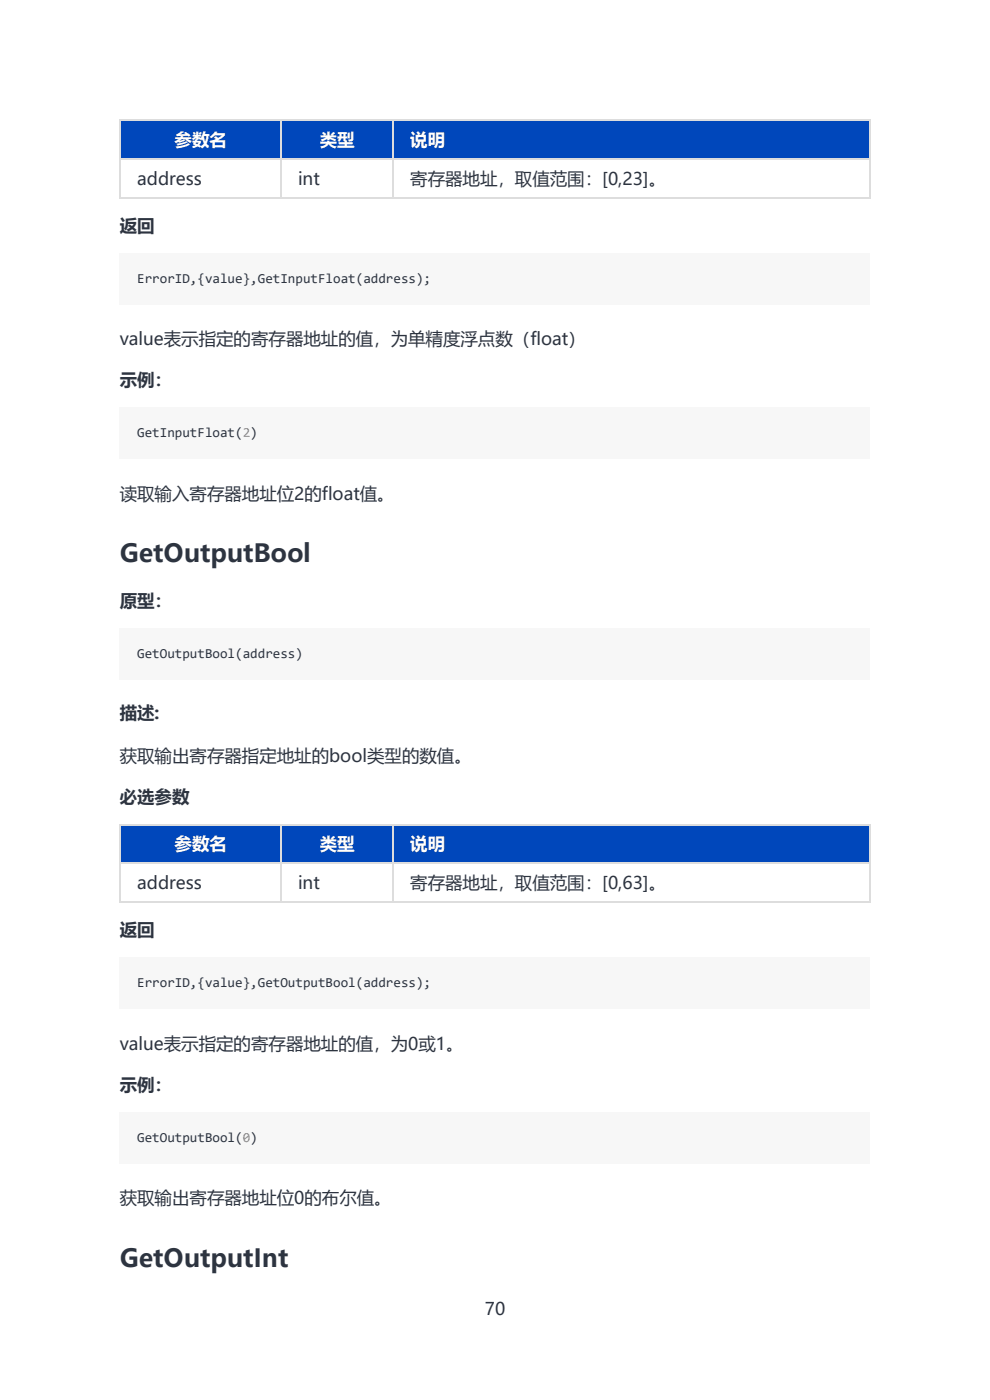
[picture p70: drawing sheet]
<svg xmlns="http://www.w3.org/2000/svg" width="210mm" height="297mm" viewBox="0 0 210 297" stroke-linecap="round" stroke-linejoin="round" font-family="sans-serif">
<defs><g id="words">
<g font-size="5.3" fill="#2d3440">
<text x="25.4" y="119.3">GetOutputBool</text>
<text x="25.4" y="268.7">GetOutputInt</text>
</g>
<g font-size="3.7" fill="#fff">
<text x="37" y="30.9">参数名</text>
<text x="67.8" y="30.9">类型</text>
<text x="87" y="30.9">说明</text>
<text x="37" y="180.4">参数名</text>
<text x="67.8" y="180.4">类型</text>
<text x="87" y="180.4">说明</text>
</g>
<g font-size="3.7" fill="#2d3440">
<text x="29.1" y="39.1">address</text>
<text x="63.2" y="39.1">int</text>
<text x="87" y="39.1">寄存器地址，取值范围：[0,23]。</text>
<text x="25.4" y="49.2">返回</text>
<text x="25.4" y="73.3">value表示指定的寄存器地址的值，为单精度浮点数（float）</text>
<text x="25.4" y="82">示例：</text>
<text x="25.4" y="106.1">读取输入寄存器地址位2的float值。</text>
<text x="25.4" y="128.8">原型：</text>
<text x="25.4" y="152.6">描述:</text>
<text x="25.4" y="161.6">获取输出寄存器指定地址的bool类型的数值。</text>
<text x="25.4" y="170.3">必选参数</text>
<text x="29.1" y="188.6">address</text>
<text x="63.2" y="188.6">int</text>
<text x="87" y="188.6">寄存器地址，取值范围：[0,63]。</text>
<text x="25.4" y="198.6">返回</text>
<text x="25.4" y="222.7">value表示指定的寄存器地址的值，为0或1。</text>
<text x="25.4" y="231.4">示例：</text>
<text x="25.4" y="255.5">获取输出寄存器地址位0的布尔值。</text>
<text x="102.8" y="279">70</text>
</g>
<g font-size="2.9" fill="#2d3440">
<text x="29.1" y="60">ErrorID,{value},GetInputFloat(address);</text>
<text x="29.1" y="92.8">GetInputFloat(2)</text>
<text x="29.1" y="139.6">GetOutputBool(address)</text>
<text x="29.1" y="209.4">ErrorID,{value},GetOutputBool(address);</text>
<text x="29.1" y="242.2">GetOutputBool(0)</text>
</g>
</g></defs>
<path d="M25.4 25.4h34.1v8.2h-34.1z" fill="#0047bb"/>
<path d="M59.5 25.4h23.8v8.2h-23.8z" fill="#fff"/>
<path d="M59.5 25.4h23.8v8.2h-23.8z" fill="#0047bb"/>
<path d="M83.3 25.4h101v8.2h-101z" fill="#fff"/>
<path d="M83.3 25.4h101v8.2h-101z" fill="#0047bb"/>
<g fill="#fff">
<path d="M25.4 33.6h34.1v8.2h-34.1z"/>
<path d="M59.5 33.6h23.8v8.2h-23.8z"/>
<path d="M83.3 33.6h101v8.2h-101z"/>
</g>
<path d="M25.4 33.7h159.2M25.4 25.5h159.2M25.5 25.4v16.7M59.6 25.4v16.7M83.4 25.4v16.7M184.5 25.4v16.7M25.4 41.9h159.2" fill="none" stroke="#ddd" stroke-width=".26"/>
<g fill="#f7f7f7">
<path d="M25.4 53.7h159.2v10.8h-159.2z"/>
<path d="M25.4 86.5h159.2v10.8h-159.2z"/>
<path d="M25.4 133.3h159.2v10.8h-159.2z"/>
</g>
<path d="M25.4 174.8h34.1v8.2h-34.1z" fill="#fff"/>
<path d="M25.4 174.8h34.1v8.2h-34.1z" fill="#0047bb"/>
<path d="M59.5 174.8h23.8v8.2h-23.8z" fill="#fff"/>
<path d="M59.5 174.8h23.8v8.2h-23.8z" fill="#0047bb"/>
<path d="M83.3 174.8h101v8.2h-101z" fill="#fff"/>
<path d="M83.3 174.8h101v8.2h-101z" fill="#0047bb"/>
<g fill="#fff">
<path d="M25.4 183h34.1v8.2h-34.1z"/>
<path d="M59.5 183h23.8v8.2h-23.8z"/>
<path d="M83.3 183h101v8.2h-101z"/>
</g>
<path d="M25.4 174.9h159.2M25.5 174.8v16.7M59.6 174.8v16.7M83.4 174.8v16.7M184.5 174.8v16.7M25.4 183.1h159.2M25.4 191.3h159.2" fill="none" stroke="#ddd" stroke-width=".26"/>
<g fill="#f7f7f7">
<path d="M25.4 203.1h159.2v10.9h-159.2z"/>
<path d="M25.4 235.9h159.2v10.9h-159.2z"/>
<path d="M29.1 57.4h62.4v3.4h-62.4z"/>
<path d="M29.1 90.2h25.7v3.4h-25.7z"/>
<path d="M29.1 137h35.2v3.4h-35.2z"/>
<path d="M29.1 206.8h62.4v3.5h-62.4z"/>
<path d="M29.1 239.6h25.7v3.4h-25.7z"/>
</g>
<use href="#words"/>
</svg>
